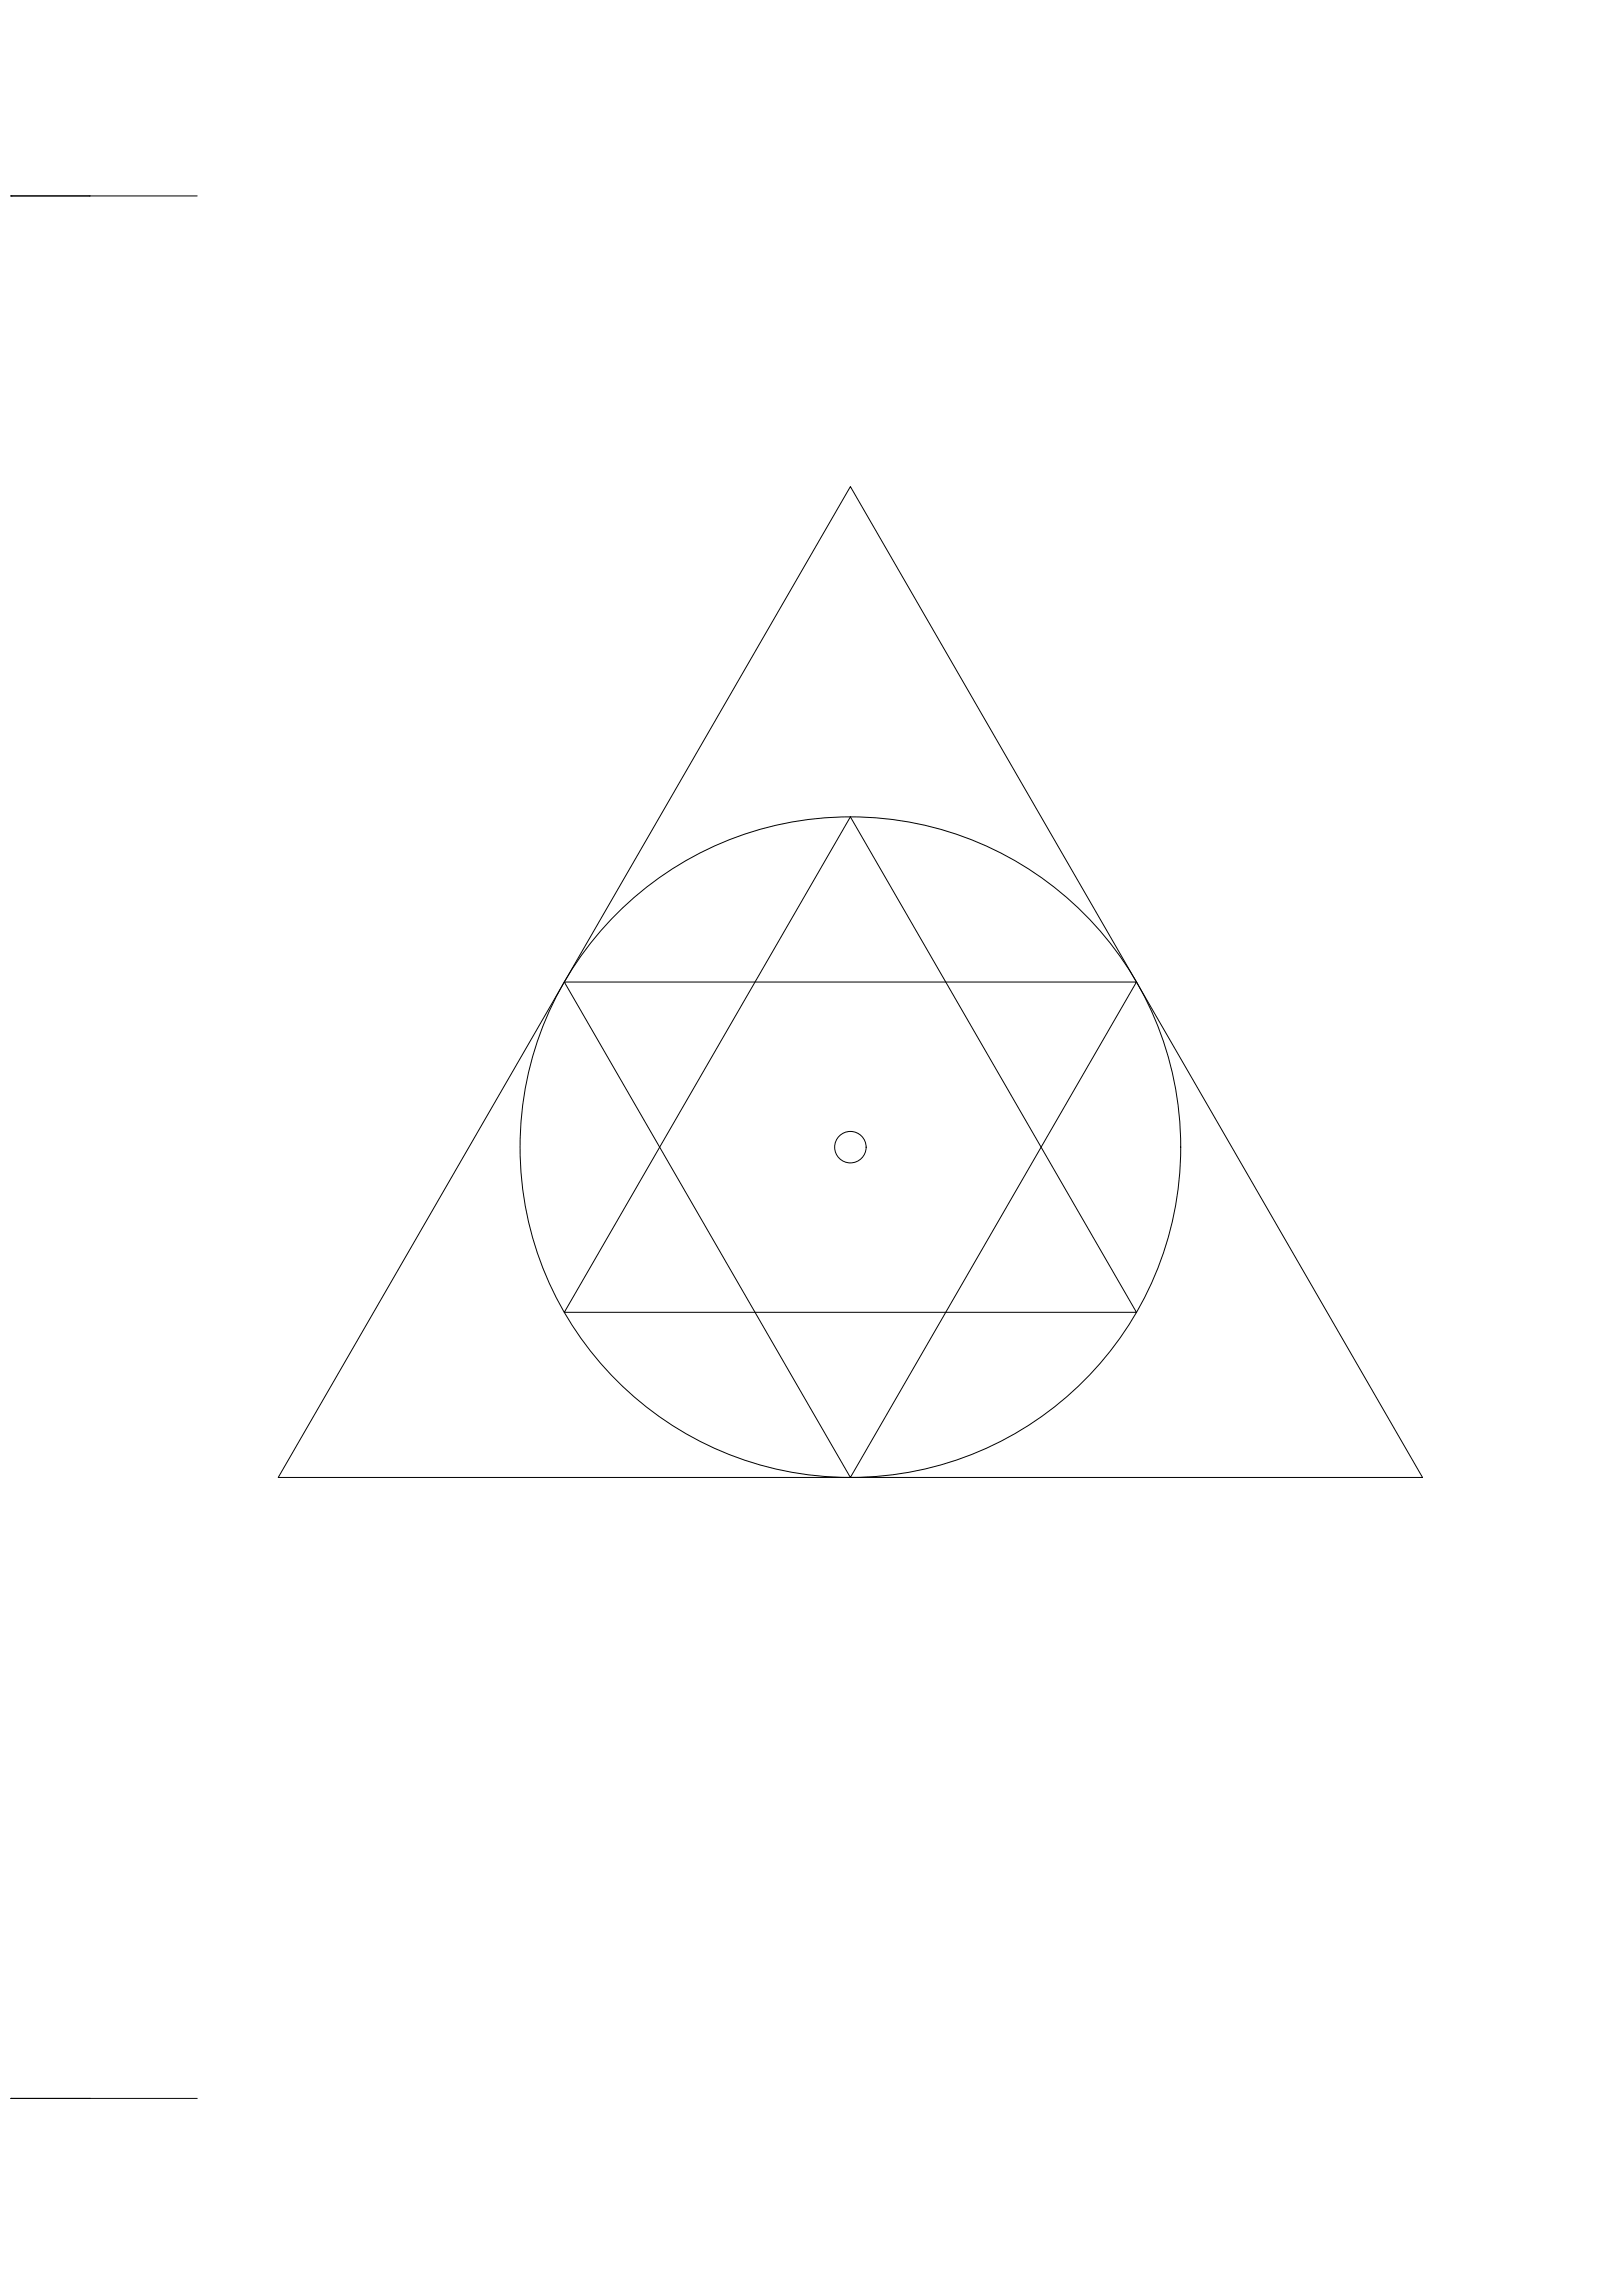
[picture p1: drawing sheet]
<svg xmlns="http://www.w3.org/2000/svg" width="841mm" height="1189mm" viewBox="0 0 841 1189" stroke-linecap="round" stroke-linejoin="round" font-family="sans-serif">
<!-- layer: 0 -->
<g fill="none" stroke="#000" stroke-width=".52">
<path d="M6 102h.1M6 102h96M46 102h.1M835 102h.1M441 252l296 514h-593zM441 423l148 257h-297zM292 509h297l-148 257zM6 1087h.1M6 1087h96M46 1087h.1M835 1087h.1"/>
<circle cx="441" cy="595" r="171"/>
<circle cx="441" cy="595" r="8"/>
</g>
</svg>
